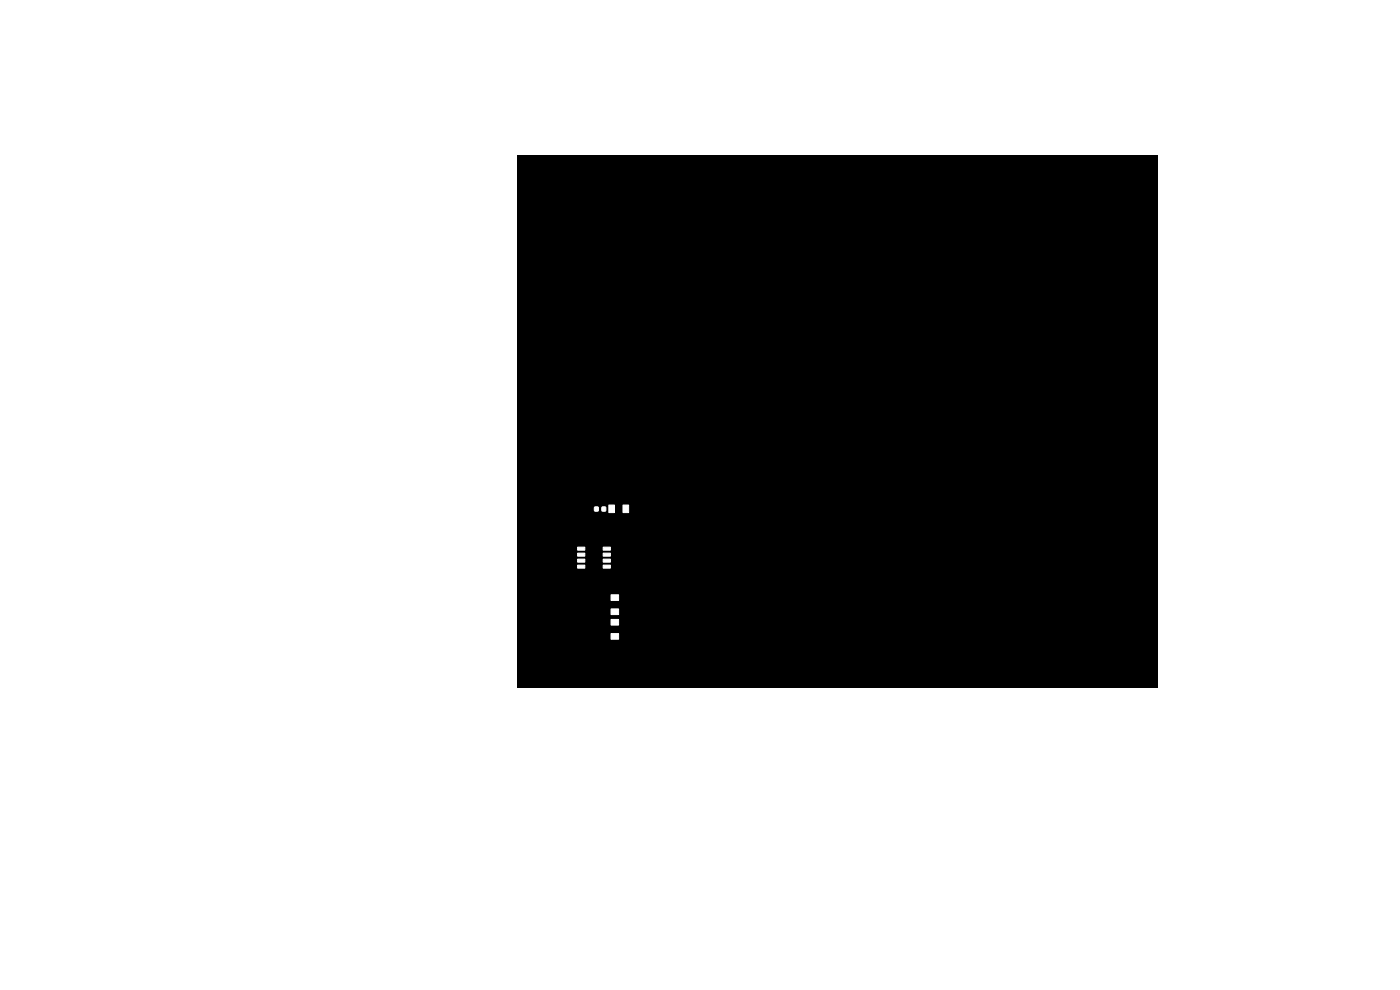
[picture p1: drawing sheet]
<svg xmlns="http://www.w3.org/2000/svg" width="297mm" height="210mm" viewBox="0 0 297 210" stroke-linecap="round" stroke-linejoin="round" font-family="sans-serif">
<path d="M109.8 32.8h135.8v113.1h-135.8z" fill="#000"/>
<g fill="#fff" stroke="#fff" stroke-width=".21">
<path d="M129.6 126.2h1.6v1.2h-1.6z"/>
<path d="M129.6 129.2h1.6v1.2h-1.6z"/>
<path d="M129.6 131.4h1.6v1.2h-1.6z"/>
<path d="M129.6 134.4h1.6v1.2h-1.6z"/>
<path d="M122.5 116.1h1.6v.6h-1.6z"/>
<path d="M122.5 117.3h1.6v.7h-1.6z"/>
<path d="M122.5 118.6h1.6v.7h-1.6z"/>
<path d="M122.5 119.9h1.6v.6h-1.6z"/>
<path d="M128 119.9h1.5v.6h-1.5z"/>
<path d="M128 118.6h1.5v.7h-1.5z"/>
<path d="M128 117.3h1.5v.7h-1.5z"/>
<path d="M128 116.1h1.5v.6h-1.5z"/>
<path d="M127.7 107.6h.8v.8h-.8z"/>
<path d="M126.1 107.6h.8v.8h-.8z"/>
<path d="M129.2 107.1h1.2v1.6h-1.2z"/>
<path d="M132.2 107.1h1.2v1.6h-1.2z"/>
</g>
</svg>
